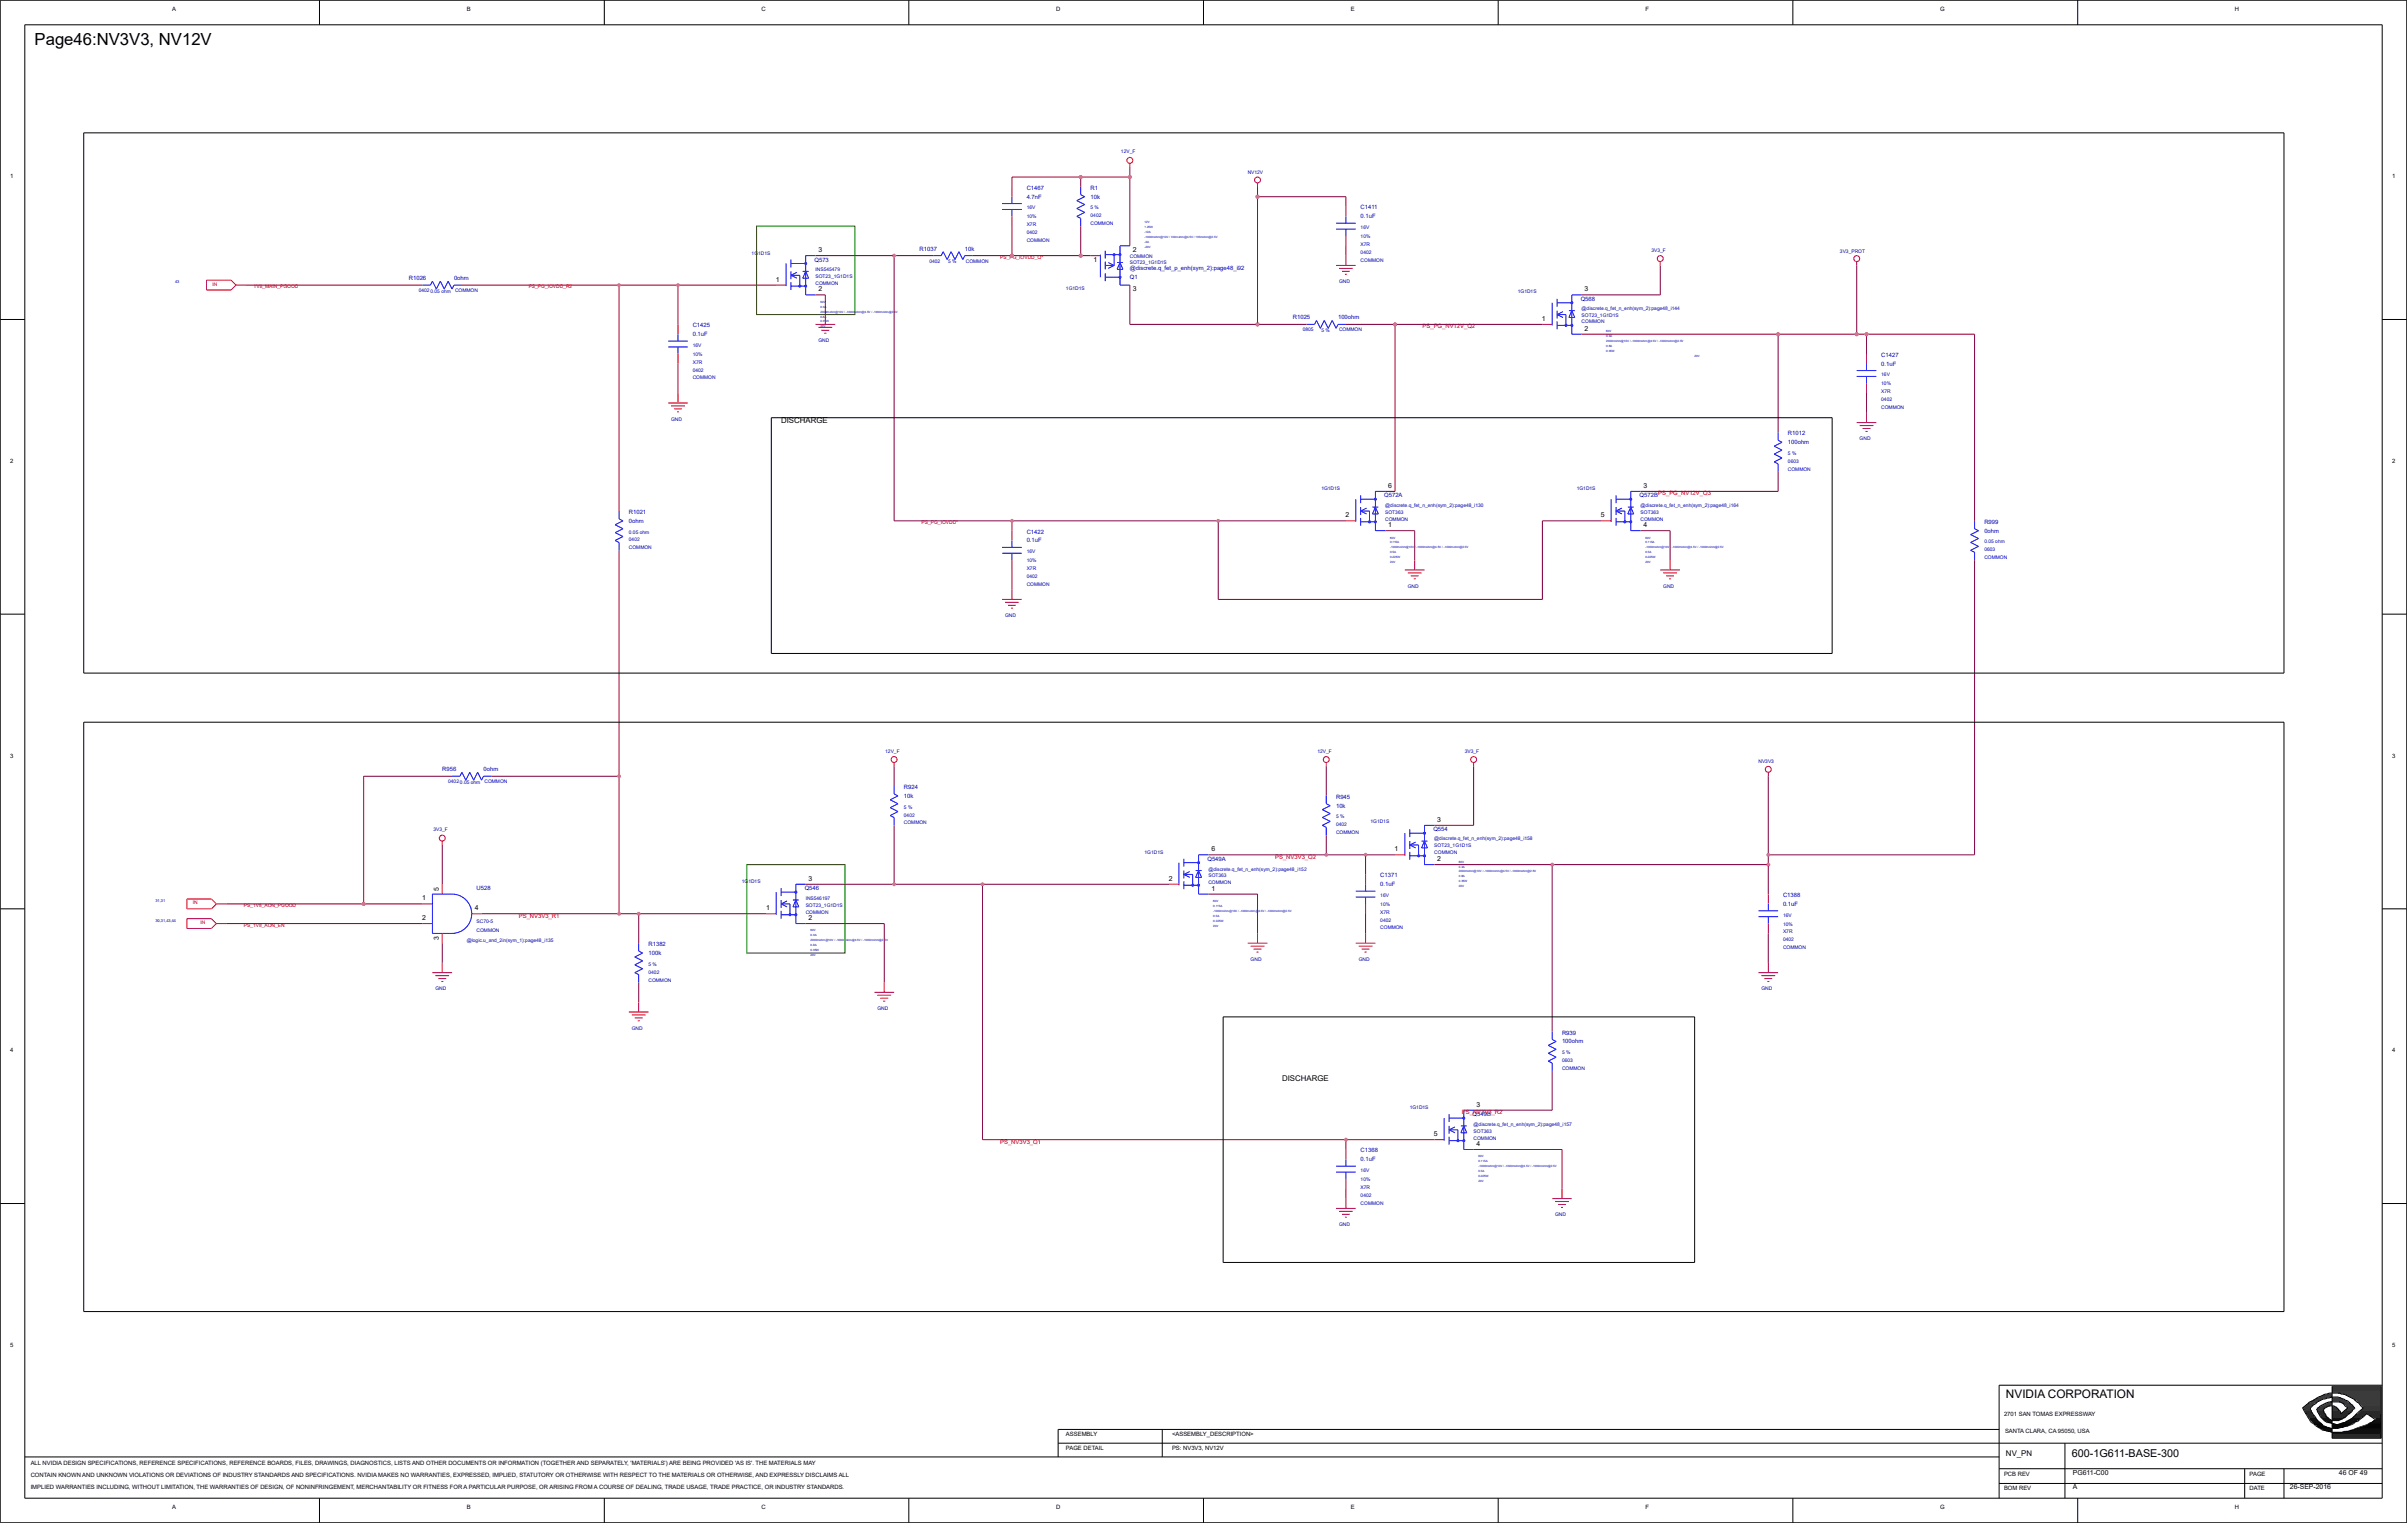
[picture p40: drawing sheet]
<svg xmlns="http://www.w3.org/2000/svg" width="271mm" height="172mm" viewBox="0 0 271 172" stroke-linecap="round" stroke-linejoin="round" font-family="sans-serif">
<defs><g id="words">
<text font-size="1.9" x="3.9" y="5.1">Page46:NV3V3, NV12V</text>
<text font-size="1.3" x="226.1" y="157.6">NVIDIA CORPORATION</text>
<text font-size="1.2" x="233.6" y="164.2">600-1G611-BASE-300</text>
<g font-size=".9">
<text x="88.1" y="47.6">DISCHARGE</text>
<text x="144.5" y="121.8">DISCHARGE</text>
<text x="226.1" y="164.1">NV_PN</text>
</g>
<g font-size=".8">
<text x="92.3" y="28.4">3</text>
<text x="123.3" y="29.5">1</text>
<text x="127.7" y="28.4">2</text>
<text x="87.5" y="31.8">1</text>
<text x="92.3" y="32.9">2</text>
<text x="127.7" y="32.9">3</text>
<text x="178.6" y="32.9">3</text>
<text x="173.8" y="36.2">1</text>
<text x="178.6" y="37.3">2</text>
<text x="151.7" y="58.3">2</text>
<text x="156.5" y="59.4">1</text>
<text x="156.5" y="55">6</text>
<text x="180.5" y="58.3">5</text>
<text x="185.3" y="59.4">4</text>
<text x="185.3" y="55">3</text>
<text x="136.6" y="96">6</text>
<text x="157.2" y="96">1</text>
<text x="162" y="92.7">3</text>
<text x="47.6" y="101.5">1</text>
<text x="49.5" y="100.5" transform="rotate(-90 49.5 100.5)">5</text>
<text x="91.2" y="99.3">3</text>
<text x="131.8" y="99.3">2</text>
<text x="136.6" y="100.4">1</text>
<text x="162" y="97.1">2</text>
<text x="47.6" y="103.7">2</text>
<text x="49.5" y="106" transform="rotate(-90 49.5 106)">3</text>
<text x="53.5" y="102.6">4</text>
<text x="86.4" y="102.6">1</text>
<text x="91.2" y="103.7">2</text>
<text x="166.5" y="124.8">3</text>
<text x="161.6" y="128.1">5</text>
<text x="166.5" y="129.2">4</text>
<text x="233.7" y="167.9">A</text>
<text x="233.7" y="166.2">PG611-C00</text>
<text x="258.1" y="167.9">26-SEP-2016</text>
<text x="263.7" y="166.2">46 OF 49</text>
</g>
<g font-size=".7">
<text x="19.4" y="1.2">A</text>
<text x="52.6" y="1.2">B</text>
<text x="85.8" y="1.2">C</text>
<text x="119.1" y="1.2">D</text>
<text x="152.3" y="1.2">E</text>
<text x="185.5" y="1.2">F</text>
<text x="218.7" y="1.2">G</text>
<text x="251.9" y="1.2">H</text>
<text x="1.1" y="20.1">1</text>
<text x="269.7" y="20.1">1</text>
<text x="1.1" y="52.2">2</text>
<text x="269.7" y="52.2">2</text>
<text x="1.1" y="85.4">3</text>
<text x="269.7" y="85.4">3</text>
<text x="1.1" y="118.6">4</text>
<text x="269.7" y="118.6">4</text>
<text x="1.1" y="151.8">5</text>
<text x="269.7" y="151.8">5</text>
<text x="120.2" y="161.9">ASSEMBLY</text>
<text x="132.1" y="161.9">&lt;ASSEMBLY_DESCRIPTION&gt;</text>
<text x="225.9" y="159.6">2701 SAN TOMAS EXPRESSWAY</text>
<text x="226" y="161.6">SANTA CLARA, CA 95050, USA</text>
<text x="3.5" y="165.1">ALL NVIDIA DESIGN SPECIFICATIONS, REFERENCE SPECIFICATIONS, REFERENCE BOARDS, FILES, DRAWINGS, DIAGNOSTICS, LISTS AND OTHER DOCUMENTS OR INFORMATION (TOGETHER AND SEPARATELY, 'MATERIALS') ARE BEING PROVIDED 'AS IS'. THE MATERIALS MAY</text>
<text x="3.5" y="167.9">IMPLIED WARRANTIES INCLUDING, WITHOUT LIMITATION, THE WARRANTIES OF DESIGN, OF NONINFRINGEMENT, MERCHANTABILITY OR FITNESS FOR A PARTICULAR PURPOSE, OR ARISING FROM A COURSE OF DEALING, TRADE USAGE, TRADE PRACTICE, OR INDUSTRY STANDARDS.</text>
<text x="3.5" y="166.5">CONTAIN KNOWN AND UNKNOWN VIOLATIONS OR DEVIATIONS OF INDUSTRY STANDARDS AND SPECIFICATIONS. NVIDIA MAKES NO WARRANTIES, EXPRESSED, IMPLIED, STATUTORY OR OTHERWISE WITH RESPECT TO THE MATERIALS OR OTHERWISE, AND EXPRESSLY DISCLAIMS ALL</text>
<text x="120.2" y="163.5">PAGE DETAIL</text>
<text x="132.1" y="163.5">PS: NV3V3, NV12V</text>
<text x="225.9" y="166.3">PCB REV</text>
<text x="253.6" y="166.3">PAGE</text>
<text x="19.4" y="170.1">A</text>
<text x="52.6" y="170.1">B</text>
<text x="85.8" y="170.1">C</text>
<text x="119.1" y="170.1">D</text>
<text x="152.3" y="170.1">E</text>
<text x="185.5" y="170.1">F</text>
<text x="218.7" y="170.1">G</text>
<text x="225.9" y="168">BOM REV</text>
<text x="251.9" y="170.1">H</text>
<text x="253.6" y="168">DATE</text>
</g>
<g font-size=".7" fill="#0000a0">
<text x="115.7" y="21.4">C1467</text>
<text x="115.7" y="22.4">4.7nF</text>
<text x="122.9" y="21.4">R1</text>
<text x="122.9" y="22.4">10k</text>
<text x="153.4" y="23.6">C1411</text>
<text x="91.8" y="29.5">Q573</text>
<text x="103.7" y="28.3">R1037</text>
<text x="108.8" y="28.3">10k</text>
<text x="153.4" y="24.6">0.1uF</text>
<text x="46.1" y="31.6">R1026</text>
<text x="51.2" y="31.6">0ohm</text>
<text x="127.4" y="31.5">Q1</text>
<text x="127.4" y="30.5">@discrete.q_fet_p_enh(sym_2):page48_i92</text>
<text x="178.2" y="33.9">Q568</text>
<text x="78.1" y="36.9">C1425</text>
<text x="78.1" y="37.9">0.1uF</text>
<text x="145.7" y="36">R1025</text>
<text x="150.8" y="36">100ohm</text>
<text x="212.1" y="40.2">C1427</text>
<text x="212.1" y="41.2">0.1uF</text>
<text x="201.6" y="49.1">R1012</text>
<text x="201.6" y="50.1">100ohm</text>
<text x="70.9" y="57.9">R1021</text>
<text x="70.9" y="58.9">0ohm</text>
<text x="156" y="56.1">Q572A</text>
<text x="184.8" y="56.1">Q572B</text>
<text x="223.7" y="59">R999</text>
<text x="115.7" y="60.2">C1422</text>
<text x="115.7" y="61.2">0.1uF</text>
<text x="223.7" y="60">0ohm</text>
<text x="49.9" y="86.9">R956</text>
<text x="54.5" y="86.9">0ohm</text>
<text x="101.9" y="88.9">R924</text>
<text x="101.9" y="89.9">10k</text>
<text x="150.6" y="90.1">R945</text>
<text x="150.6" y="91">10k</text>
<text x="161.6" y="93.7">Q554</text>
<text x="53.7" y="100.3">U528</text>
<text x="90.7" y="100.3">Q546</text>
<text x="136.1" y="97">Q549A</text>
<text x="155.6" y="98.9">C1371</text>
<text x="155.6" y="99.9">0.1uF</text>
<text x="201" y="101.1">C1388</text>
<text x="73.1" y="106.7">R1382</text>
<text x="73.1" y="107.7">100k</text>
<text x="201" y="102.1">0.1uF</text>
<text x="176.1" y="116.6">R939</text>
<text x="176.1" y="117.6">100ohm</text>
<text x="166" y="125.8">Q549B</text>
<text x="153.4" y="129.9">C1368</text>
<text x="153.4" y="130.9">0.1uF</text>
</g>
<g font-size=".7" fill="#f00">
<text x="160.4" y="37">PS_PG_NV12V_Q2</text>
<text x="186.9" y="55.8">PS_PG_NV12V_Q3</text>
<text x="143.8" y="96.8">PS_NV3V3_Q2</text>
<text x="58.5" y="103.4">PS_NV3V3_R1</text>
<text x="164.8" y="125.6">PS_NV3V3_R2</text>
<text x="112.7" y="128.9">PS_NV3V3_Q1</text>
</g>
<g font-size=".6" fill="#0000a0">
<text x="126.4" y="17.3">12V_F</text>
<text x="115.7" y="23.6">16V</text>
<text x="122.9" y="23.6">5 %</text>
<text x="140.7" y="19.6">NV12V</text>
<text x="84.7" y="28.7">1G1D1S</text>
<text x="104.8" y="29.6">0402</text>
<text x="106.9" y="29.7">5 %</text>
<text x="108.9" y="29.6">COMMON</text>
<text x="115.7" y="27.3">COMMON</text>
<text x="115.7" y="24.6">10%</text>
<text x="115.7" y="25.5">X7R</text>
<text x="115.7" y="26.4">0402</text>
<text x="122.9" y="25.4">COMMON</text>
<text x="122.9" y="24.5">0402</text>
<text x="127.4" y="29">COMMON</text>
<text x="127.4" y="29.8">SOT23_1G1D1S</text>
<text x="153.4" y="25.8">16V</text>
<text x="153.4" y="26.8">10%</text>
<text x="153.4" y="27.7">X7R</text>
<text x="153.4" y="28.6">0402</text>
<text x="153.4" y="29.5">COMMON</text>
<text x="186.2" y="28.4">3V3_F</text>
<text x="207.4" y="28.5">3V3_PROT</text>
<text x="47.2" y="32.9">0402</text>
<text x="48.5" y="33">0.05 ohm</text>
<text x="51.3" y="32.9">COMMON</text>
<text x="91.9" y="30.6">INS545479</text>
<text x="91.9" y="32.1">COMMON</text>
<text x="91.9" y="31.4">SOT23_1G1D1S</text>
<text x="120.2" y="32.7">1G1D1S</text>
<text x="151" y="31.9">GND</text>
<text x="171.1" y="33">1G1D1S</text>
<text x="178.3" y="34.9">@discrete.q_fet_n_enh(sym_2):page48_i144</text>
<text x="178.3" y="35.7">SOT23_1G1D1S</text>
<text x="78.1" y="39.1">16V</text>
<text x="78.1" y="40.1">10%</text>
<text x="78.1" y="41">X7R</text>
<text x="78.1" y="41.9">0402</text>
<text x="92.3" y="38.6">GND</text>
<text x="146.9" y="37.3">0805</text>
<text x="149" y="37.5">5 %</text>
<text x="151" y="37.3">COMMON</text>
<text x="178.3" y="36.5">COMMON</text>
<text x="75.7" y="47.4">GND</text>
<text x="78.1" y="42.8">COMMON</text>
<text x="212.1" y="43.4">10%</text>
<text x="212.1" y="42.4">16V</text>
<text x="212.1" y="44.3">X7R</text>
<text x="212.1" y="45.2">0402</text>
<text x="212.1" y="46.1">COMMON</text>
<text x="201.6" y="52.2">0603</text>
<text x="201.6" y="53.1">COMMON</text>
<text x="201.6" y="51.3">5 %</text>
<text x="209.6" y="49.6">GND</text>
<text x="149" y="55.3">1G1D1S</text>
<text x="156.2" y="57.2">@discrete.q_fet_n_enh(sym_2):page48_i130</text>
<text x="156.2" y="57.9">SOT363</text>
<text x="156.2" y="58.7">COMMON</text>
<text x="177.7" y="55.3">1G1D1S</text>
<text x="184.9" y="57.9">SOT363</text>
<text x="184.9" y="57.2">@discrete.q_fet_n_enh(sym_2):page48_i164</text>
<text x="184.9" y="58.7">COMMON</text>
<text x="70.9" y="61.9">COMMON</text>
<text x="70.9" y="61">0402</text>
<text x="70.9" y="60.2">0.05 ohm</text>
<text x="115.7" y="62.4">16V</text>
<text x="115.7" y="63.4">10%</text>
<text x="115.7" y="65.1">0402</text>
<text x="115.7" y="64.3">X7R</text>
<text x="223.7" y="61.3">0.05 ohm</text>
<text x="223.7" y="62.1">0603</text>
<text x="223.7" y="63">COMMON</text>
<text x="113.3" y="69.6">GND</text>
<text x="115.7" y="66">COMMON</text>
<text x="158.7" y="66.2">GND</text>
<text x="187.5" y="66.2">GND</text>
<text x="50.5" y="88.3">0402</text>
<text x="51.8" y="88.4">0.05 ohm</text>
<text x="54.6" y="88.3">COMMON</text>
<text x="99.8" y="84.8">12V_F</text>
<text x="148.5" y="84.8">12V_F</text>
<text x="165.1" y="84.8">3V3_F</text>
<text x="198.2" y="86.1">NV3V3</text>
<text x="48.9" y="93.7">3V3_F</text>
<text x="101.9" y="92.9">COMMON</text>
<text x="101.9" y="91.2">5 %</text>
<text x="101.9" y="92">0402</text>
<text x="150.6" y="93.2">0402</text>
<text x="150.6" y="92.3">5 %</text>
<text x="150.6" y="94">COMMON</text>
<text x="154.5" y="92.8">1G1D1S</text>
<text x="161.7" y="95.5">SOT23_1G1D1S</text>
<text x="161.7" y="94.7">@discrete.q_fet_n_enh(sym_2):page48_i158</text>
<text x="83.6" y="99.6">1G1D1S</text>
<text x="90.8" y="101.5">INS546197</text>
<text x="129" y="96.3">1G1D1S</text>
<text x="136.2" y="98.9">SOT363</text>
<text x="136.2" y="99.7">COMMON</text>
<text x="136.2" y="98.1">@discrete.q_fet_n_enh(sym_2):page48_i152</text>
<text x="155.6" y="101.1">16V</text>
<text x="161.7" y="96.3">COMMON</text>
<text x="52.6" y="106.2">@logic.u_and_2in(sym_1):page48_i135</text>
<text x="53.7" y="105.1">COMMON</text>
<text x="53.7" y="104">SC70-5</text>
<text x="90.8" y="103">COMMON</text>
<text x="90.8" y="102.2">SOT23_1G1D1S</text>
<text x="155.6" y="102.1">10%</text>
<text x="155.6" y="103.9">0402</text>
<text x="155.6" y="103">X7R</text>
<text x="155.6" y="104.8">COMMON</text>
<text x="201" y="103.3">16V</text>
<text x="201" y="104.3">10%</text>
<text x="201" y="105.2">X7R</text>
<text x="201" y="106.1">0402</text>
<text x="201" y="107">COMMON</text>
<text x="49.1" y="111.6">GND</text>
<text x="73.1" y="110.6">COMMON</text>
<text x="73.1" y="109.8">0402</text>
<text x="73.1" y="108.9">5 %</text>
<text x="98.9" y="113.9">GND</text>
<text x="141" y="108.3">GND</text>
<text x="153.2" y="108.3">GND</text>
<text x="198.6" y="111.6">GND</text>
<text x="71.2" y="116.1">GND</text>
<text x="176.1" y="118.8">5 %</text>
<text x="176.1" y="119.7">0603</text>
<text x="158.9" y="125">1G1D1S</text>
<text x="176.1" y="120.6">COMMON</text>
<text x="166.1" y="128.5">COMMON</text>
<text x="166.1" y="127.7">SOT363</text>
<text x="166.1" y="126.9">@discrete.q_fet_n_enh(sym_2):page48_i157</text>
<text x="153.4" y="132.1">16V</text>
<text x="153.4" y="133.1">10%</text>
<text x="153.4" y="134.9">0402</text>
<text x="153.4" y="134">X7R</text>
<text x="153.4" y="135.8">COMMON</text>
<text x="175.3" y="137.1">GND</text>
<text x="151" y="138.2">GND</text>
</g>
<g font-size=".6" fill="#f00">
<text x="112.7" y="29.1">PS_PG_IOVDD_Q*</text>
<text x="23.9" y="32.2">IN</text>
<text x="28.6" y="32.5">1V8_MAIN_PGOOD</text>
<text x="59.6" y="32.5">PS_PG_IOVDD_R2</text>
<text x="103.9" y="59">PS_PG_IOVDD*</text>
<text x="21.7" y="102">IN</text>
<text x="22.6" y="104.2">IN</text>
<text x="27.5" y="104.4">PS_1V8_AON_EN</text>
<text x="27.5" y="102.2">PS_1V8_AON_PGOOD</text>
</g>
<g font-size=".4" fill="#0000a0">
<text x="19.7" y="31.9">43</text>
<text x="17.5" y="101.7">31,31</text>
<text x="17.5" y="103.9">30,31,43,44</text>
</g>
<g font-size=".3" fill="#0000a0">
<text x="129" y="27.9">-20V</text>
<text x="129" y="27.4">-3A</text>
<text x="129" y="26.3">-12A</text>
<text x="129" y="25.7">1.25W</text>
<text x="129" y="25.2">12V</text>
<text x="129" y="26.8">-1000mohm@10V / 100mohm@4.5V / 135mohm@2.5V</text>
<text x="92.5" y="35.2">2000mohm@10V / -1000mohm@4.5V / -1000mohm@2.5V</text>
<text x="92.5" y="34.1">60V</text>
<text x="92.5" y="34.7">0.3A</text>
<text x="92.5" y="35.8">0.8A</text>
<text x="92.5" y="36.9">20V</text>
<text x="92.5" y="36.3">0.35W</text>
<text x="181.1" y="39.7">0.35W</text>
<text x="181.1" y="39.1">0.8A</text>
<text x="181.1" y="38.6">2000mohm@10V / -1000mohm@4.5V / -1000mohm@2.5V</text>
<text x="181.1" y="38">0.3A</text>
<text x="181.1" y="37.5">60V</text>
<text x="191" y="40.2">20V</text>
<text x="156.7" y="63.5">20V</text>
<text x="156.7" y="62.9">0.225W</text>
<text x="156.7" y="62.4">0.5A</text>
<text x="156.7" y="60.7">60V</text>
<text x="156.7" y="61.3">0.115A</text>
<text x="156.7" y="61.8">-1000mohm@10V / -1000mohm@4.5V / -1000mohm@2.5V</text>
<text x="185.5" y="62.4">0.5A</text>
<text x="185.5" y="63.5">20V</text>
<text x="185.5" y="62.9">0.225W</text>
<text x="185.5" y="61.8">-1000mohm@10V / -1000mohm@4.5V / -1000mohm@2.5V</text>
<text x="185.5" y="61.3">0.115A</text>
<text x="185.5" y="60.7">60V</text>
<text x="136.8" y="101.7">60V</text>
<text x="164.5" y="99.5">0.35W</text>
<text x="164.5" y="97.2">60V</text>
<text x="164.5" y="100">20V</text>
<text x="164.5" y="98.9">0.8A</text>
<text x="164.5" y="98.4">2000mohm@10V / -1000mohm@4.5V / -1000mohm@2.5V</text>
<text x="164.5" y="97.8">0.3A</text>
<text x="91.4" y="106.1">2000mohm@10V / -1000mohm@4.5V / -1000mohm@2.5V</text>
<text x="91.4" y="107.8">20V</text>
<text x="91.4" y="107.2">0.35W</text>
<text x="91.4" y="105">60V</text>
<text x="91.4" y="105.6">0.3A</text>
<text x="91.4" y="106.7">0.8A</text>
<text x="136.8" y="103.3">0.5A</text>
<text x="136.8" y="104.4">20V</text>
<text x="136.8" y="102.2">0.115A</text>
<text x="136.8" y="102.8">-1000mohm@10V / -1000mohm@4.5V / -1000mohm@2.5V</text>
<text x="136.8" y="103.9">0.225W</text>
<text x="166.7" y="131.6">-1000mohm@10V / -1000mohm@4.5V / -1000mohm@2.5V</text>
<text x="166.7" y="131">0.115A</text>
<text x="166.7" y="130.5">60V</text>
<text x="166.7" y="133.2">20V</text>
<text x="166.7" y="132.7">0.225W</text>
<text x="166.7" y="132.1">0.5A</text>
</g>
</g></defs>
<g fill="none" stroke="#00f" stroke-width=".11">
<path d="M47.6 32.1h.9M51.2 32.1h.9M75.3 38.4h2.2M75.3 39.1h2.2M76.4 37.7v.7M76.4 39.1v.8M88.6 29.7v2.6M89.2 29.7h1.6M89.2 32.3h1.6M89.2 29.3v.8M89.2 30.6v.9M89.2 31.8v.9"/>
<path d="M89.2 31h1v1.3M90.5 30.6h.7M90.5 31.4h.7M91.9 28.8h-1.1v4.4h1.1M105.2 28.8h.9M108.8 28.8h.8M113 22.9h2.2M113 23.6h2.2M114.1 22.2v.7M114.1 23.6v.8M121.8 21.1v.9M121.8 24.6v.9"/>
<path d="M124 28.7v2.6M124.6 31.3h1.7M124.6 28.3v.8M124.6 29.5v.9M124.6 30.8v.9M124.6 28.7h1.7M125.6 28.7v1.2h-1M125.9 30.4h.7M125.9 29.6h.7M127.4 27.7h-1.1v4.4h1.1M147.3 36.6h.9M150.6 25.2h2.2"/>
<path d="M150.6 25.8h2.2M150.8 36.6h.9M151.7 24.4v.8M151.7 25.8v.8M175 34.1v2.6M175.5 34.1h1.7M175.5 36.7h1.7M175.5 33.7v.9M175.5 35v.9M175.5 36.2v.9M175.5 35.5h1v1.2M176.9 35h.6"/>
<path d="M176.9 35.8h.6M178.3 33.2h-1.1v4.5h1.1M69.8 57.6v.9M152.8 56.3v2.5M153.4 56.3h1.6M153.4 58.8h1.6M153.4 55.8v.9M153.4 57.2v.8M153.4 58.4v.9M153.4 57.6h1v1.2M154.7 57.2h.7M154.7 57.9h.7"/>
<path d="M156.2 55.4h-1.2v4.4h1.2M181.6 56.3v2.5M182.2 56.3h1.6M182.2 58.8h1.6M182.2 57.6h1v1.2M182.2 55.8v.9M182.2 57.2v.8M182.2 58.4v.9M183.5 57.2h.7M183.5 57.9h.7M184.9 55.4h-1.1v4.4h1.1M200.4 48.7v.9"/>
<path d="M200.4 52.3v.9M209.3 41.8h2.2M209.3 42.4h2.2M210.4 41v.8M210.4 42.4v.8M222.6 58.7v.9M69.8 61.2v.8M113 61.7h2.2M113 62.4h2.2M114.1 60.9v.8M114.1 62.4v.7M222.6 62.3v.8"/>
<path d="M51 87.5h.8M54.5 87.5h.9M90.8 99.7h-1.1v4.4h1.1M100.8 88.6v.9M100.8 92.2v.8M132.9 97.2v2.6M133.5 97.2h1.6M133.5 99.8h1.6M133.5 96.8v.9M133.5 98.1v.9M133.5 99.4v.8M133.5 98.6h1v1.2"/>
<path d="M134.8 98.1h.6M134.8 98.9h.6M136.2 96.4h-1.1v4.4h1.1M149.5 89.7v.9M149.5 93.3v.8M153.9 99.7v.8M158.4 93.9v2.6M158.9 93.9h1.7M158.9 96.5h1.7M158.9 93.5v.9M158.9 94.8v.9M158.9 96v.9"/>
<path d="M158.9 95.3h1v1.2M160.3 94.8h.6M160.3 95.6h.6M161.7 93h-1.1v4.5h1.1M48.7 100.8h2.3a2.21 2.21 0 0 1 2.2 2.2 2.21 2.21 0 0 1-2.2 2.2h-2.3zM72 106.3v.9M72 109.9v.9M87.5 100.6v2.5M88.1 100.6h1.6M88.1 103.1h1.6M88.1 100.1v.9M88.1 101.5v.8"/>
<path d="M88.1 102.7v.9M88.1 101.9h1v1.2M89.4 101.5h.7M89.4 102.2h.7M152.8 100.5h2.2M152.8 101.1h2.2M153.9 101.1v.8M175 116.3v.9M175 119.8v.9M198.2 102.7h2.2M198.2 103.3h2.2M199.3 101.9v.8"/>
<path d="M199.3 103.3v.8M150.6 131.5h2.2M150.6 132.1h2.2M151.7 130.7v.8M151.7 132.1v.8M162.8 126v2.6M163.4 126h1.6M163.4 128.6h1.6M163.4 125.6v.9M163.4 126.9v.9M163.4 128.1v.9M163.4 127.4h.9v1.2"/>
<path d="M164.7 126.9h.6M164.7 127.7h.6M166.1 125.2h-1.1v4.4h1.1"/>
<circle cx="90.2" cy="32.2" r=".11"/>
<circle cx="90.8" cy="29.7" r=".11"/>
<circle cx="90.8" cy="32.2" r=".11"/>
<circle cx="125.6" cy="28.7" r=".11"/>
<circle cx="126.3" cy="31.3" r=".11"/>
<circle cx="126.3" cy="28.7" r=".11"/>
<circle cx="176.5" cy="36.7" r=".11"/>
<circle cx="177.2" cy="36.7" r=".11"/>
<circle cx="177.2" cy="34.1" r=".11"/>
<circle cx="154.4" cy="58.8" r=".11"/>
<circle cx="155" cy="58.8" r=".11"/>
<circle cx="155" cy="56.3" r=".11"/>
<circle cx="183.2" cy="58.8" r=".11"/>
<circle cx="183.8" cy="56.3" r=".11"/>
<circle cx="183.8" cy="58.8" r=".11"/>
<circle cx="134.5" cy="99.8" r=".11"/>
<circle cx="135.1" cy="97.2" r=".11"/>
<circle cx="135.1" cy="99.8" r=".11"/>
<circle cx="159.9" cy="96.5" r=".11"/>
<circle cx="160.6" cy="96.5" r=".11"/>
<circle cx="160.6" cy="93.9" r=".11"/>
<circle cx="89.1" cy="103.1" r=".11"/>
<circle cx="89.7" cy="100.6" r=".11"/>
<circle cx="89.7" cy="103.1" r=".11"/>
<circle cx="164.3" cy="128.6" r=".11"/>
<circle cx="165" cy="126" r=".11"/>
<circle cx="165" cy="128.6" r=".11"/>
</g>
<g fill="#000" stroke="#00f" stroke-width=".11">
<path d="M48.7 31.7l-.2 .4zM48.7 31.7l.5 .9zM49.6 31.7l-.4 .9zM49.6 31.7l.5 .9zM50.5 31.7l-.4 .9zM50.5 31.7l.5 .9zM51.2 32.1l-.2 .5zM89.2 31l.6-.3zM89.2 31l.6 .4zM90.8 30.6l-.3 .8zM90.8 30.6l.4 .8zM106.3 28.4l-.2 .4z"/>
<path d="M106.3 28.4l.5 .9zM107.2 28.4l-.4 .9zM107.2 28.4l.5 .9zM108.1 28.4l-.4 .9zM108.1 28.4l.4 .9zM108.8 28.8l-.3 .5zM121.4 24.4l.4 .2zM121.4 23.5l.9 .4zM121.4 23.5l.9-.4zM121.4 22.6l.9-.4zM121.4 24.4l.9-.5zM121.4 22.6l.9 .5z"/>
<path d="M121.8 22l.5 .2zM124.9 30.3l.7-.4zM124.9 29.6l.7 .3zM126.3 29.6l-.4 .8zM126.3 29.6l.3 .8zM148.4 36.1l-.2 .5zM148.4 36.1l.4 .9zM149.3 36.1l-.5 .9zM149.3 36.1l.4 .9zM150.2 36.1l-.5 .9zM150.2 36.1l.4 .9zM150.8 36.6l-.2 .4z"/>
<path d="M175.5 35.5l.7-.4zM175.5 35.5l.7 .3zM177.2 35l-.3 .8zM177.2 35l.3 .8zM69.3 59.2l.9-.5zM69.3 59.2l.9 .4zM69.8 58.5l.4 .2zM153.4 57.6l.7-.3zM153.4 57.6l.7 .3zM155 57.2l-.3 .7zM155 57.2l.4 .7zM182.2 57.6l.6-.3z"/>
<path d="M182.2 57.6l.6 .3zM183.8 57.2l-.3 .7zM183.8 57.2l.4 .7zM200 52.1l.4 .2zM200 51.2l.9 .4zM200 51.2l.9-.5zM200 50.3l.9-.4zM200 52.1l.9-.5zM200 50.3l.9 .4zM200.4 49.6l.5 .3zM222.6 59.6l.4 .2zM69.3 60.9l.5 .3z"/>
<path d="M69.3 60l.9 .5zM69.3 60l.9-.4zM69.3 60.9l.9-.4zM222.2 62l.4 .3zM222.2 61.2l.8 .4zM222.2 61.2l.8-.5zM222.2 60.3l.8-.5zM222.2 62l.8-.4zM222.2 60.3l.8 .4zM52.1 87.1l-.3 .4zM52.1 87.1l.4 .8zM53 87.1l-.5 .8z"/>
<path d="M53 87.1l.4 .8zM53.8 87.1l-.4 .8zM53.8 87.1l.5 .8zM54.5 87.5l-.2 .4zM100.3 91.9l.5 .3zM100.3 91l.9 .5zM100.3 91l.9-.4zM100.3 90.2l.9-.5zM100.3 91.9l.9-.4zM100.3 90.2l.9 .4zM100.8 89.5l.4 .2zM133.5 98.6l.6-.4z"/>
<path d="M133.5 98.6l.6 .3zM135.1 98.1l-.3 .8zM135.1 98.1l.3 .8zM149.1 93l.4 .3zM149.1 92.2l.9 .4zM149.1 92.2l.9-.5zM149.1 91.3l.9-.5zM149.1 93l.9-.4zM149.1 91.3l.9 .4zM149.5 90.6l.5 .2zM158.9 95.3l.7-.4zM158.9 95.3l.7 .3z"/>
<path d="M160.6 94.8l-.3 .8zM160.6 94.8l.3 .8zM71.6 109.6l.4 .3zM71.6 108.8l.8 .4zM71.6 108.8l.8-.5zM71.6 107.9l.8-.5zM71.6 109.6l.8-.4zM71.6 107.9l.8 .4zM72 107.2l.4 .2zM88.1 101.9l.6-.3zM88.1 101.9l.6 .3zM89.7 101.5l-.3 .7z"/>
<path d="M89.7 101.5l.4 .7zM174.5 119.6l.5 .2zM174.5 118.7l.9 .5zM174.5 118.7l.9-.4zM174.5 117.8l.9-.4zM174.5 119.6l.9-.4zM174.5 117.8l.9 .5zM175 117.2l.4 .2zM163.4 127.4l.6-.4zM163.4 127.4l.6 .3zM165 126.9l-.3 .8zM165 126.9l.3 .8z"/>
</g>
<g fill="none" stroke="#f00" stroke-width=".11">
<path d="M127.4 18.4v.5M26 31.6h-2.7v1.1h2.7M26.6 32.1h1.1M76.4 36.6v1.1M76.4 39.9v1.1M87.5 32.1h1.1M91.9 36.6h2.2M92.3 36.9h1.5M92.6 37.2h.9M92.9 37.6h.3M93 35.5v1.1M114.1 21.1v1.1"/>
<path d="M114.1 24.4v1.1M122.9 28.8h1.1M141.8 20.6v.5M150.6 29.9h2.2M151 30.3h1.5M151.3 30.6h.9M151.6 30.9h.2M151.7 23.3v1.1M151.7 26.6v1.1M151.7 28.8v1.1M173.9 36.6h1.1M187.2 29.5v.4"/>
<path d="M209.3 29.5v.4M210.4 39.9v1.1M75.3 45.4h2.2M75.7 45.8h1.5M76 46.1h.9M76.3 46.4h.2M76.4 44.3v1.1M114.1 59.8v1.1M151.7 58.7h1.1M180.5 58.7h1.1M209.3 47.6h2.2M209.6 48h1.6"/>
<path d="M210 48.3h.9M210.3 48.6h.2M210.4 43.2v1.1M210.4 46.5v1.1M113 67.6h2.2M113.3 67.9h1.6M113.6 68.2h.9M114 68.6h.2M114.1 63.1v1.2M114.1 66.5v1.1M158.4 64.3h2.2M158.7 64.6h1.6"/>
<path d="M159 64.9h.9M159.4 65.2h.2M159.5 63.1v1.2M187.2 64.3h2.2M187.5 64.6h1.5M187.8 64.9h.9M188.2 65.2h.2M188.3 63.1v1.2M49.9 94.8v.5M49.9 99.7v1.1M100.8 86v.4M131.8 99.7h1.1"/>
<path d="M149.5 86v.4M153.9 98.6v1.1M157.3 96.4h1.1M166.1 86v.4M199.3 87.1v.4M23.8 103.6h-2.7v1.1h2.7M23.8 101.3h-2.7v1.2h2.7M24.4 101.9h1.1M24.4 104.1h1.1M47.6 101.9h1.1M47.6 104.1h1.1M48.7 109.6h2.3"/>
<path d="M49.1 110h1.5M49.4 110.3h.9M49.7 110.6h.3M49.9 105.2v1.1M49.9 108.5v1.1M53.2 103h1.1M70.9 114.1h2.2M71.2 114.4h1.6M71.6 114.7h.8M71.9 115.1h.2M72 113v1.1M86.4 103h1.1"/>
<path d="M98.6 111.9h2.2M98.9 112.2h1.6M99.2 112.5h.9M99.6 112.9h.2M99.7 110.8v1.1M140.7 106.3h2.2M141 106.7h1.5M141.3 107h.9M141.6 107.3h.3M141.8 105.2v1.1M152.8 106.3h2.2M153.2 106.7h1.5"/>
<path d="M153.5 107h.9M153.8 107.3h.3M153.9 101.9v1.1M153.9 105.2v1.1M198.2 109.6h2.2M198.6 110h1.5M198.9 110.3h.9M199.2 110.6h.3M199.3 100.8v1.1M199.3 104.1v1.1M199.3 108.5v1.1M150.6 136.2h2.2"/>
<path d="M151 136.6h1.5M151.3 136.9h.9M151.6 137.2h.2M151.7 129.6v1.1M151.7 132.9v1.1M151.7 135.1v1.1M161.7 128.5h1.1M175 135.1h2.2M175.3 135.4h1.6M175.6 135.8h.9M176 136.1h.2M176.1 134v1.1"/>
<circle cx="127.4" cy="18.1" r=".33"/>
<circle cx="141.8" cy="20.3" r=".33"/>
<circle cx="187.2" cy="29.1" r=".33"/>
<circle cx="209.3" cy="29.1" r=".33"/>
<circle cx="49.9" cy="94.5" r=".33"/>
<circle cx="100.8" cy="85.6" r=".33"/>
<circle cx="149.5" cy="85.6" r=".33"/>
<circle cx="166.1" cy="85.6" r=".33"/>
<circle cx="199.3" cy="86.7" r=".33"/>
</g>
<path d="M26 32.7l.6-.6zM26 31.6l.6 .5zM23.8 104.7l.6-.6zM23.8 102.5l.6-.6zM23.8 103.6l.6 .5zM23.8 101.3l.6 .6z" fill="#000" stroke="#f00" stroke-width=".11"/>
<g fill="none" stroke="#800040" stroke-width=".11">
<path d="M121.8 20v1.1M127.4 20h-13.3v1.1M127.4 18.9v8.8M27.7 32.1h19.9M52.1 32.1h35.4M69.8 32.1v25.5M76.4 32.1v4.5M91.9 28.8h13.3M91.9 33.2h1.1v2.3M100.8 28.8v29.9h50.9M109.6 28.8h13.3M114.1 25.5v3.3"/>
<path d="M121.8 25.5v3.3M127.4 32.1v4.5h19.9M141.8 21.1v15.5M141.8 22.2h9.9v1.1M151.7 27.7v1.1M151.7 36.6h22.2M157.3 36.6v18.8h-1.1M178.3 37.7h44.3v21M187.2 29.9v3.3h-8.9M200.4 37.7v11M209.3 29.9v7.8M210.4 37.7v2.2"/>
<path d="M76.4 41v3.3M114.1 58.7v1.1M137.3 58.7v8.9h36.6v-8.9h6.6M156.2 59.8h3.3v3.3M184.9 59.8h3.4v3.3M200.4 53.2v2.2h-15.5M210.4 44.3v2.2M69.8 62v41M114.1 64.3v2.2M222.6 63.1v33.3h-23.3M49.9 95.3v4.4M51 87.5h-10v14.4"/>
<path d="M55.4 87.5h14.4M90.8 99.7h41M100.8 86.4v2.2M100.8 93v6.7M110.8 99.7v28.8h50.9M136.2 96.4h21.1M149.5 86.4v3.3M149.5 94.1v2.3M153.9 96.4v2.2M161.7 97.5h37.6M166.1 86.4v6.6h-4.4M175 97.5v18.8"/>
<path d="M199.3 87.5v13.3M25.5 104.1h22.1M25.5 101.9h22.1M49.9 106.3v2.2M54.3 103h32.1M72 103v3.3M72 110.8v2.2M90.8 104.1h8.9v6.7M136.2 100.8h5.6v4.4M153.9 103v2.2M199.3 105.2v3.3M151.7 128.5v1.1"/>
<path d="M151.7 134v1.1M166.1 129.6h10v4.4M175 120.7v4.5h-8.9"/>
</g>
<g fill="#f0f">
<circle cx="121.8" cy="20" r=".22"/>
<circle cx="127.4" cy="20" r=".22"/>
<circle cx="200.4" cy="37.7" r=".22"/>
<circle cx="209.3" cy="37.7" r=".22"/>
<circle cx="210.4" cy="37.7" r=".22"/>
<circle cx="141.8" cy="36.6" r=".22"/>
<circle cx="141.8" cy="22.2" r=".22"/>
<circle cx="175" cy="97.5" r=".22"/>
<circle cx="199.3" cy="97.5" r=".22"/>
<circle cx="199.3" cy="96.4" r=".22"/>
<circle cx="41" cy="101.9" r=".22"/>
<circle cx="100.8" cy="99.7" r=".22"/>
<circle cx="110.8" cy="99.7" r=".22"/>
<circle cx="151.7" cy="128.5" r=".22"/>
<circle cx="149.5" cy="96.4" r=".22"/>
<circle cx="153.9" cy="96.4" r=".22"/>
<circle cx="69.8" cy="103" r=".22"/>
<circle cx="69.8" cy="87.5" r=".22"/>
<circle cx="72" cy="103" r=".22"/>
<circle cx="100.8" cy="28.8" r=".22"/>
<circle cx="114.1" cy="58.7" r=".22"/>
<circle cx="137.3" cy="58.7" r=".22"/>
<circle cx="114.1" cy="28.8" r=".22"/>
<circle cx="121.8" cy="28.8" r=".22"/>
<circle cx="69.8" cy="32.1" r=".22"/>
<circle cx="76.4" cy="32.1" r=".22"/>
<circle cx="157.3" cy="36.6" r=".22"/>
</g>
<g fill="none" stroke="#000" stroke-width=".11">
<path d="M0 0h271.3v171.7h-271.3zM2.8 2.8h265.7v166.1h-265.7zM9.4 15h248.1v60.9h-248.1zM36 0v2.8M68.1 0v2.8M102.5 0v2.8M135.7 0v2.8M168.9 0v2.8M202.1 0v2.8M234.2 0v2.8M0 36h2.8M268.5 36h2.8"/>
<path d="M87 47.1h119.5v26.6h-119.5zM0 69.2h2.8M268.5 69.2h2.8M9.4 81.4h248.1v66.5h-248.1zM0 102.5h2.8M137.9 114.6h53.1v27.7h-53.1zM268.5 102.5h2.8M0 135.7h2.8M268.5 135.7h2.8M259.6 158.7h.9v.2h-.8M259.7 158.8h.8M259.8 159h.8v.1h-.8"/>
<path d="M259.8 158.6h.8M259.9 158.5h.8M259.9 159.3h.8M259.9 159.4h.8M260 158.4h.8M260 159.5h.8M260.1 158.3h.8M260.1 159.7h.8M260.1 159.6h.8M260.2 158.1h.9M260.2 159.8h.8M260.4 159.9h.7"/>
<path d="M260.5 158h.7M260.6 157.9h.9M260.8 157.8h.9M261 157.7h1.1M261.1 158.9h.8M261.1 157.6h1.5M261.2 158.9v.2h.8M261.2 159h.7M261.3 159.3h.7M261.3 159.4h.8M261.5 158.6h.8M261.5 159.5h.6"/>
<path d="M261.5 157.5h2.1M261.6 159.7h.7M261.6 159.6h.6v.1M261.7 159.8h.8M261.7 158.5h1.4M261.7 157.4h1.2M261.8 159.9h.8M261.9 158.4h1M261.9 157.3h1M262.1 158.3h.8M262.1 158.7h-.9v.1h.8M262.1 157.2h.8"/>
<path d="M262.3 158.1h.6M262.6 158h2.1M262.6 157h5.8M262.9 159.1h.9M262.9 158.9h.8v.1M262.9 158.6h.4M262.9 159.7h1.5M262.9 158.8h.7M262.9 158.7h.6M262.9 159.6h1.7M262.9 159.8h1.4M262.9 159.9h1.2"/>
<path d="M262.9 159h.9M262.9 159.5h1.8M262.9 156.8h5.5M262.9 156.4h5.5M262.9 156.9h5.5M262.9 156.6h5.5M262.9 156.5h5.5M262.9 156.7h5.5M262.9 157.9h1.7M262.9 157.7h1.3M262.9 157.6h1M262.9 157.8h1.4"/>
<path d="M262.9 159.3h1v.1M262.9 159.4h2M262.9 156.3h5.5v5.8h-5.5zM263.9 157.2h4.5M264 158.1h.9M264 159.3h1M264.1 158.3h.9M264.2 159.1h.9M264.3 158.4h.9v.1h-.8M264.3 159h.9M264.4 158.9h.8M264.4 157.3h4"/>
<path d="M264.6 158.6h.7M264.7 158.7h.7v.1h-.8M264.7 157.4h3.7M264.9 157.5h3.5M265 159.9h1.1M265.1 157.6h3.3M265.2 159.8h1M265.3 159.7h1.1M265.3 157.7h3.1M265.4 159.6h1.2M265.4 157.8h3M265.6 159.5h1.1"/>
<path d="M265.7 157.9h2.7M265.8 158h2.6M265.8 159.4h2.6M265.9 158.1h2.5M265.9 159.3h2.5M266 159.1h2.4M266 158.3h2.4M266.1 158.4h2.3M266.1 159h2.3M266.2 158.9h2.2M266.2 158.5h2.2M266.3 158.6h2.1"/>
<path d="M266.3 158.8h2.1M266.4 158.7h2M267 159.5h1.4M267.1 159.6h1.3M267.3 159.7h1.1M267.5 159.8h.9M267.8 159.9h.6M268.5 156.2h-43.1v12.7M2.8 164.2h222.6M36 168.9v2.8M68.1 168.9v2.8M102.5 168.9v2.8"/>
<path d="M119.3 162.7h149.2M131 161.1v3.1M135.7 168.9v2.8M168.9 168.9v2.8M202.1 168.9v2.8M225.4 161.1h-106.1v3.1M225.4 167.2h43.1M225.4 165.6h43.1M232.8 162.7v6.2M234.2 168.9v2.8M253 165.6v3.3M257.5 165.6v3.3"/>
<path d="M260.4 160h.8M260.5 160.1h.8M260.6 160.3h.7M260.7 160.4h.9M260.8 160.5h.9M260.9 160.6h.9M261.1 160.7h.8M261.2 160.8h1M261.3 160.9h1.3M261.6 161h2M261.8 161.1h1.1M261.9 160h.9"/>
<path d="M261.9 161.2h1M262 160.1h1.7M262.2 160.3h.7M262.3 160.4h.6M262.3 161.4h.6M262.9 160.5h.2M262.9 160h1M262.9 160.9h1.2M262.9 160.7h1.9M262.9 160.6h2.1M262.9 161.6h5.5M262.9 162h5.5"/>
<path d="M262.9 161.9h5.5M262.9 161.8h5.5M262.9 161.7h5.5M262.9 160.8h1.7M262.9 161.5h5.5M263.8 160.5h1.4M264.1 160.4h1.3M264.2 161.4h4.2M264.4 160.3h1.4M264.7 160.1h1.1M264.9 160h1.1M264.9 161.2h3.5"/>
<path d="M265.3 161.1h3.1M265.7 161h2.7M266 160.9h2.4M266.3 160.8h2.1M266.7 160.7h1.7M266.9 160.6h1.5M267.1 160.5h1.3M267.2 160.4h1.2M267.4 160.3h1M267.5 160.1h.9M267.8 160h.6"/>
</g>
<g fill="#000" stroke="#000" stroke-width=".11">
<path d="M259.6 158.7l.2 .4zM259.8 159.1l.2 .4zM260 159.5l.1 .2zM259.6 158.7l.5-.4zM260.1 159.7l.3 .3zM260.1 158.3l.3-.3zM260.5 158.7l.1-.1zM260.6 158.6l.2-.2zM260.5 158.9l.1 .1zM260.4 158l.3-.1zM260.8 158.4l.2-.1zM260.6 159.1l.2 .4z"/>
<path d="M260.8 159.5l.1 .1zM260.7 157.9l.3-.2zM261.2 158l-.2 .3zM260.9 159.6l.2 .3zM261.2 159.1l.1 .2zM261.1 158.9l.1-.1zM261 157.7l.2-.1zM261.2 158l.5-.2zM261.3 159.3l.3 .4zM261.3 157.5l-.1 .1zM261.6 159.7l.3 .3zM261.3 158.7l.3-.2z"/>
<path d="M261.3 157.5l.4-.1zM261.7 157.8l.2-.1zM261.6 158.5l.2-.1zM261.7 157.4l.2-.1zM262.1 158.7l-.2 .2zM261.8 158.4l.2-.1zM261.9 158.9l.1 .4zM262 159.3l.1 .1zM261.9 157.3l.2-.1zM262.1 158.7l.5-.2zM262.1 157.7l.2-.1zM262 158.3l.2-.2z"/>
<path d="M262.1 159.4l.1 .2zM262.2 159.7l.3 .1zM262.2 158.1l.4-.1zM262.3 157.2l.3-.2zM262.5 159.8l.1 .1zM262.6 157.6l.3-.1zM263.1 158.5l.1 .1zM263.3 158.6l.2 .1zM263.5 158.7l.1 .1zM263.6 158.8l.1 .1zM263.8 157l.1 .2zM263.6 157.5l.3 .1z"/>
<path d="M263.8 159l.1 .3zM263.8 158l.2 .1zM263.9 160l.2-.1zM263.9 157.6l.2 .1zM264 158.1l.2 .2zM264.2 158.3l.1 .2zM264.2 157.2l.2 .1zM264.1 159.9l.1-.1zM264.4 159.7l-.1 .1zM264.3 157.8l.4 .1zM264.2 157.7l.1 .1zM264.4 157.3l.3 .1z"/>
<path d="M264.3 158.5l.4 .2zM263.9 159.4l.8-.7zM264.4 159.7l.3-.2zM264.7 157.9l.1 .1zM264.8 158l.1 .1zM264.9 158.1l.1 .2zM264.7 160.1l.4-.2zM265.1 157.6l.2 .1zM264.7 159.5l.4-.4zM265.2 158.9l-.1 .2zM265 158.3l.1 .1zM264.7 157.4l.4 .2z"/>
<path d="M265.2 158.9l.1-.1zM265.2 158.5l.1 .1zM265.3 157.7l.3 .2zM265.4 159.6l-.3 .3zM265.3 158.6l.1 .1zM265.6 157.9l.1 .1zM265.7 158l.2 .1zM265.4 159.6l.4-.3zM265.9 158.1l.3 .5zM266.2 158.6l.2 .1zM266.8 159.4l-.4 .3zM265.8 159.3l.6-.6z"/>
<path d="M266.8 159.4l.2 .1zM267 159.5l.8 .5zM260.4 160l.1 .3zM260.5 160.3l.1 .1zM260.6 160.4l.2 .1zM260.8 160.5l.2 .2zM261 160.7l.3 .2zM261.1 159.9l.1 .2zM261.2 160.1l.4 .3zM261.3 160.9l.3 .1zM261.6 161l.1 .1zM261.7 161.1l.2 .1z"/>
<path d="M261.9 160l.1 .1zM261.6 160.4l.3 .3zM261.9 160.7l.2 .1zM262 160.1l.3 .3zM262.1 161.2l.2 .2zM262.2 160.8l.1 .1zM262.6 160.4l.3 .1zM262.6 161.4l.3 .1zM262.6 159.9l.1 .1zM262.6 160.9l.2 .1zM262.7 160l.2 .1zM263.1 160.5l.2 .1z"/>
<path d="M263.6 161l.3-.1zM263.8 160l-.1 .1zM263.6 160.6l.2-.1zM263.9 160.5l.2-.1zM264.1 160.9l.2-.1zM264 161.5l.2-.1zM264.4 160.3l-.1 .1zM264.6 160.8l.2-.1zM264.4 160.3l.3-.2zM264.8 160.7l.3-.1zM264.7 161.4l.6-.3zM265.6 160.3l-.3 .2z"/>
<path d="M265.1 160.6l.2-.1zM265.8 160.3l.2-.3zM265.3 161.1l.6-.2zM266 160l.4-.3zM265.9 160.9l.3-.1zM266.2 160.8l.4-.1zM266.6 160.7l.3-.1zM266.9 160.6l.3-.2zM267.3 160.4l.4-.3zM267.7 160.1l.1-.1z"/>
</g>
<path d="M85.3 25.5h11.1v10h-11.1zM84.2 97.5h11.1v9.9h-11.1z" fill="none" stroke="#008000" stroke-width=".11"/>
<use href="#words"/>
</svg>
